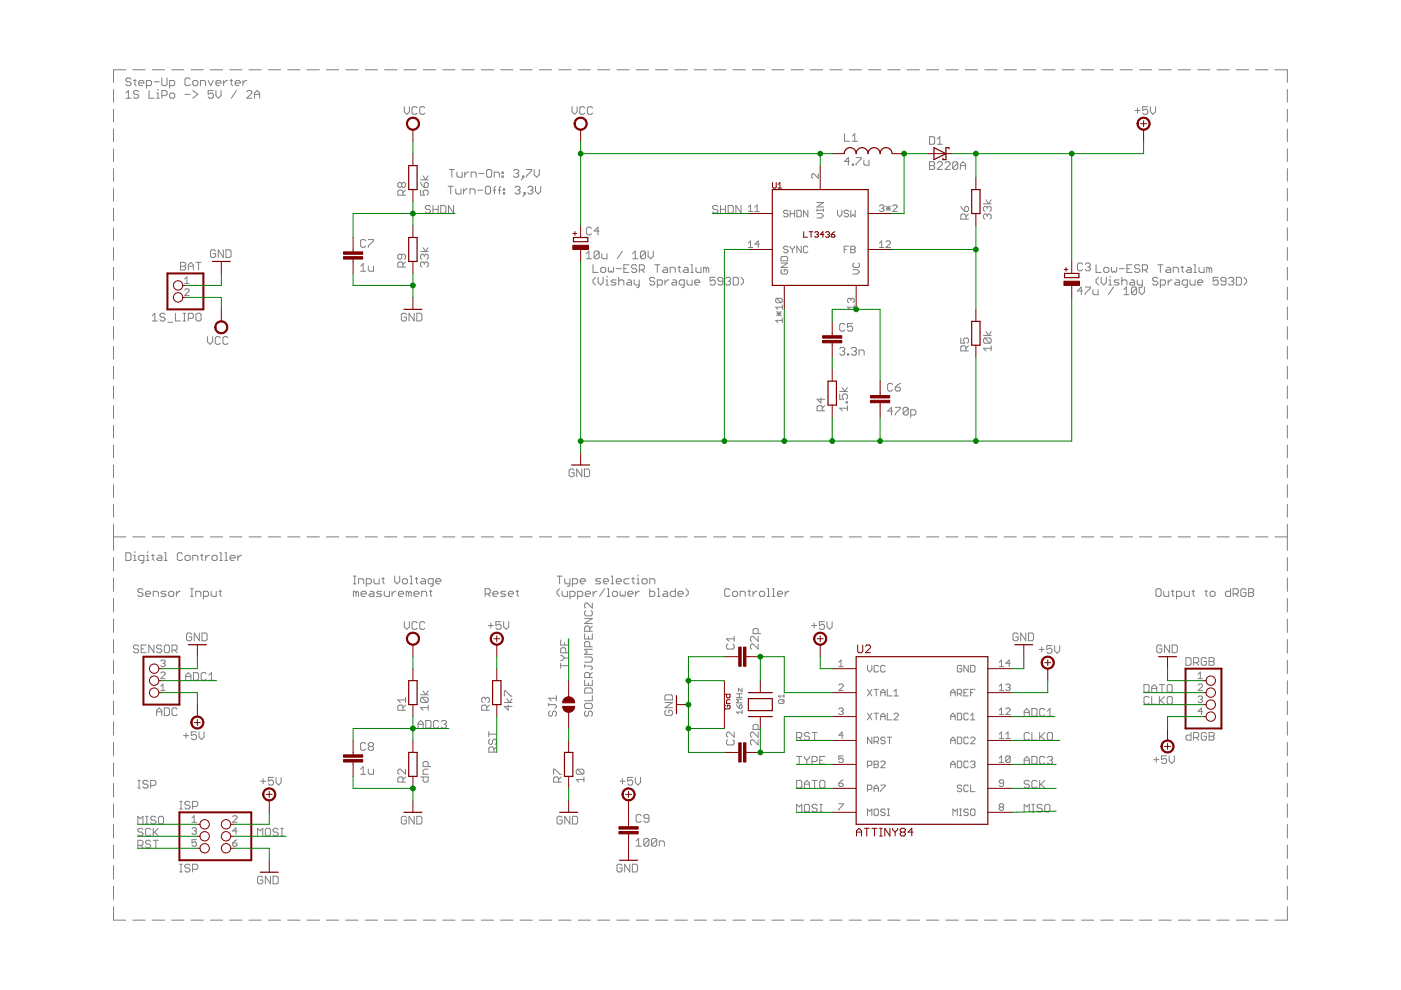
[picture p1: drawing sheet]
<svg xmlns="http://www.w3.org/2000/svg" width="297mm" height="210mm" viewBox="0 0 297 210" stroke-linecap="round" stroke-linejoin="round" font-family="sans-serif">
<g fill="none" stroke="#808080" stroke-width=".21">
<path d="M24.1 19v2.7M26.7 14.8h-2.6v2.7M26.7 19.7l.5-.5v1.6M27.8 16.8l-.3-.3h-.6l-.2 .3v.3l.2 .2h.6l.3 .3v.3l-.3 .3h-.6l-.2-.3M28.2 14.8h2.6M28.3 17.1h.6M28.6 16.8v1.1l.3 .3M29.4 17.6h1.1v-.3l-.3-.2h-.5l-.3 .2v.6l.3 .3h.5M29.4 19.5l-.3-.3h-.5l-.3 .3v.2l.3 .3h.5l.3 .3v.3l-.3 .2h-.5l-.3-.2M31.1 18.2h.8l.2-.3v-.6l-.2-.2h-.8v1.6M31.6 19.2v1.6h1.1M32.3 14.8h2.6"/>
<path d="M32.7 17.3h1.1M33.2 19.7h.3v1.1M33.5 18.9v.3M34.3 16.5v1.4l.3 .3h.5l.3-.3v-1.4M36 18.2h.8l.2-.3v-.6l-.2-.2h-.8v1.6M36.2 19.7h.6l.2 .3v.6l-.2 .2h-.6l-.2-.2v-.6zM36.4 14.8h2.6M40.3 16.8l-.3-.3h-.5l-.3 .3v1.1l.3 .3h.5l.3-.3M40.5 14.8h2.6M40.9 17.3l.2-.2h.6l.3 .2v.6l-.3 .3h-.6l-.2-.3zM40.9 19.2l1.1 .8-1.1 .8M42.5 18.2v-1.1h.8l.3 .2v.9"/>
<path d="M44.1 17.1l.6 1.1 .5-1.1M44.6 14.8h2.6M45.2 19.2h-1.1v.8l.6-.3h.3l.2 .3v.6l-.2 .2h-.6l-.3-.2M45.8 17.6h1.1v-.3l-.3-.2h-.5l-.3 .2v.6l.3 .3h.5M45.8 19.2v1.1l.5 .5 .6-.5v-1.1M47.4 17.1v1.1M48.2 17.1h-.2l-.6 .5M48.7 14.8h2.6M48.8 17.1h.5M49 16.8v1.1l.3 .3M49.9 17.6h1v-.3l-.2-.2h-.6l-.2 .2v.6l.2 .3h.6M50.1 19.2l-1.1 1.6"/>
<path d="M51.5 17.1v1.1M52.3 17.1h-.3l-.5 .5M52.3 19.5l.3-.3h.5l.3 .3v.2l-1.1 1.1h1.1M52.8 14.8h2.6M56.9 14.8h2.6M61 14.8h2.6M65.1 14.8h2.6M69.2 14.8h2.6M73.3 14.8h2.6M77.4 14.8h2.6M81.5 14.8h2.6M85.6 14.8h2.6"/>
<path d="M89.7 14.8h2.7M93.9 14.8h2.6M97.9 14.8h2.6M102 14.8h2.6M106.2 14.8h2.6M110.3 14.8h2.6M114.4 14.8h2.6M118.5 14.8h2.6M122.6 14.8h2.6M126.7 14.8h2.6M130.8 14.8h2.6M134.9 14.8h2.6"/>
<path d="M139 14.8h2.6M143.1 14.8h2.6M147.2 14.8h2.6M151.3 14.8h2.6M155.4 14.8h2.6M159.5 14.8h2.6M163.6 14.8h2.6M167.7 14.8h2.6M171.8 14.8h2.6M175.9 14.8h2.6M180 14.8h2.6M184.1 14.8h2.7"/>
<path d="M188.2 14.8h2.7M192.3 14.8h2.6M196.4 14.8h2.7M200.6 14.8h2.6M204.7 14.8h2.6M208.8 14.8h2.6M212.9 14.8h2.6M217 14.8h2.6M221.1 14.8h2.6M225.2 14.8h2.6M229.3 14.8h2.6M233.4 14.8h2.6"/>
<path d="M237.5 14.8h2.6M241.6 14.8h2.6M245.7 14.8h2.6M249.8 14.8h2.6M253.9 14.8h2.6M258 14.8h2.6M262.1 14.8h2.6M266.2 14.8h2.6M270.3 14.8h2.6v2.7M272.9 19v2.7M24.1 23.2v2.7M24.1 27.4v2.7"/>
<path d="M24.1 31.6v2.6M24.1 35.8v2.6M24.1 39.9v2.7M26.7 20.8h1.1M33.2 20.8h.6M34.3 20.3h.8l.3-.3v-.5l-.3-.3h-.8v1.6M39.2 20h1.1M54 20h1.1M54 20.8v-1.1l.5-.5 .6 .5v1.1M85.2 38.9l-.3-.2h-.3l-.3 .2v.6l.3 .3h.3l.3-.3M85.2 38.9l.2-.2h.3l.3 .2v.6l-.3 .3h-.3l-.2-.3M85.2 38.9v.6"/>
<path d="M85.7 22.6v1.1l.6 .5 .5-.5v-1.1M88.5 22.9l-.3-.3h-.6l-.2 .3v1.1l.2 .2h.6l.3-.2M89.2 38.7l.8 1.1M89.2 38.1h1.6M89.7 37.3l.5 .8 .6-.8M90 38.9l.2-.2h.3l.3 .2v.6l-.3 .3h-.5zM90.1 22.9l-.3-.3h-.5l-.3 .3v1.1l.3 .2h.5l.3-.2M95 39.5h1.1M95.2 35.9h1.1M95.5 39.5v1.6M95.8 35.9v1.7M96.9 36.5v.8l.3 .3h.8v-1.1"/>
<path d="M98.5 36.5v1.1M99.3 36.5h-.2l-.6 .5M99.9 37.6v-1.1h.8l.3 .3v.8M101.5 36.8h1.1M102.9 39.8l.3-.3h.5l.3 .3v1.1l-.3 .2h-.5l-.3-.2zM103.4 35.9h.6l.2 .3v1.1l-.2 .3h-.6l-.2-.3v-1.1zM104.8 37.6v-1.1h.8l.3 .3v.8M105.1 39.5l-.3 .3v1.3M106.2 39.5l-.3 .3v1.3M106.4 37.3h.3v.3h-.3zM106.4 36.5h.3v.3h-.3zM108.9 36.2l.3-.3h.5l.3 .3v.3l-.3 .3"/>
<path d="M109.2 39.8l.3-.3h.5l.3 .3v.2l-.3 .3M109.4 36.8h.3M109.7 36.8l.3 .2v.3l-.3 .3h-.5l-.3-.3M110.8 37.3h.3v.3h-.3zM111.1 37.6l-.6 .5M111.6 35.9h1.1v.3l-1.1 1.1v.3M111.9 39.8l.3-.3h.5l.3 .3v.2l-.3 .3M113.3 35.9v1.1l.5 .6 .5-.6v-1.1M113.5 39.5v1.1l.6 .5 .5-.5v-1.1M121.3 22.6v1.1l.5 .5 .6-.5v-1.1M124 22.9l-.3-.3h-.5l-.3 .3v1.1l.3 .2h.5l.3-.2M125.6 22.9l-.2-.3h-.6l-.3 .3v1.1l.3 .2h.6l.2-.2"/>
<path d="M173.5 36.9v.9l-.9-.9h-.3l-.2 .2v.5l.2 .2M179 28.3v1.7h1.1M180.1 34.2h-1.1l.9-.8v1.6M180.7 34.8h.3v.2h-.3zM180.7 30h1.1M180.7 28.9l.5-.6v1.7M181.5 33.4h1.1v.3l-1.1 1.1v.2M183.2 34v.8l.2 .2h.8v-1M197.1 34.3h.8l.3 .3v.2l-.3 .3 .3 .3v.3l-.3 .2h-.8zM197.1 29h.8l.3 .2v1.1l-.3 .3h-.8zM197.1 35.1h.8M198.7 34.6l.3-.3h.5l.3 .3v.2l-1.1 1.1h1.1"/>
<path d="M198.7 30.6h1.1M198.7 29.5l.6-.5v1.6M200.4 34.6l.2-.3h.6l.2 .3v.2l-1 1.1h1M203.1 34.6v1.1l-.3 .2h-.5l-.3-.2M203.1 34.6l-.3-.3h-.5l-.3 .3v1.1M203.1 34.6l-1.1 1.1M203.6 35.1h1.1M203.6 35.9v-1.1l.6-.5 .5 .5v1.1M240.6 23.4h1.1M241.2 22.9v1.1M243.4 22.6h-1.1v.8l.5-.2h.3l.3 .2v.6l-.3 .2h-.6l-.2-.2M243.9 22.6v1.1l.6 .5 .5-.5v-1.1"/>
<path d="M272.9 23.2v2.7M272.9 27.4v2.7M272.9 31.6v2.6M272.9 35.8v2.6M272.9 39.9v2.7M24.1 44.1v2.7M24.1 48.3v2.7M24.1 52.5v2.7M24.1 56.7v2.7M38.3 55.6h.8l.3 .3v.3l-.3 .3 .3 .2v.3l-.3 .3h-.8zM38.3 56.5h.8M39.2 59.2l.4-.5v1.4"/>
<path d="M39.9 57.3v-1.1l.5-.6 .6 .6v1.1M39.9 56.5h1.1M41.6 55.6h1M42.1 55.6v1.7M45.7 53.2l-.3-.2h-.5l-.3 .2v1.1l.3 .3h.5l.3-.3v-.5h-.5M47.3 53v1.6l-1-1.6v1.6M47.9 53h.8l.3 .2v1.1l-.3 .3h-.8zM76.5 56.4l.5-.5v1.6M76.5 57.5h1M77.5 51.1l-.2-.3h-.6l-.2 .3v1.1l.2 .2h.6l.2-.2M78.1 56.4v.8l.3 .3h.8v-1.1M78.1 50.8h1.1v.3l-1.1 1.1v.2"/>
<path d="M85.2 53.9v.8l-.3 .3h-.3l-.3-.3v-.5l.3-.3h1.1l.3 .3v.5l-.3 .3M85.4 41.4v-.8l-.2-.3h-.6l-.3 .3v.8h1.7M85.4 56.6v-.8l-.2-.3h-.6l-.3 .3v.8h1.7M86 40.3l-.6 .6M86 55.5l-.6 .6M89.2 40.3v1.1h.8l-.3-.8 .3-.3h.5l.3 .3v.5l-.3 .3M89.2 53.3h1.6M89.7 52.5l.5 .8 .6-.8M90 54.2l.2-.3h.3l.3 .3v.5l-.3 .3M90 55.8l.2-.3h.3l.3 .3v.5l-.3 .3M90 54.2l-.3-.3h-.3l-.2 .3v.5l.2 .3M90 55.8l-.3-.3h-.3l-.2 .3v.5l.2 .3"/>
<path d="M90 54.2v.2M90 55.8v.3M91.2 43.8l-.2-.2h-.6l-.2 .2v.3l.2 .3h.6l.2 .3v.2l-.2 .3h-.6l-.2-.3M91.8 44.4h1.1M91.8 43.6v1.6M92.9 43.6v1.6M93.5 43.6h.8l.2 .2v1.1l-.2 .3h-.8zM96.2 43.6v1.6l-1.1-1.6v1.6M96.6 40v.9l.3 .2h.8v-1.1M98.3 40v1.1M99.1 40h-.3l-.5 .6M99.6 41.1v-1.1h.9l.2 .3v.8"/>
<path d="M101.3 40.3h1.1M104.5 40.3h.6M105.6 40.3h.6M106.7 40h.3v.3h-.3zM106.7 40.9h.3v.2h-.3zM109.7 40.3h.3M110 40.3l.3 .3v.3l-.3 .2h-.5l-.3-.2M111.1 40.9h.3v.2h-.3zM111.4 41.1l-.6 .6M112.5 40.3h.2M112.7 40.3l.3 .3v.3l-.3 .2h-.5l-.3-.2M124.3 53.8l.6-.6v1.7"/>
<path d="M124.3 54.9h1.1M125.4 48.4l-.3-.2h-.5l-.3 .2v1.1l.3 .3h.5l.3-.3M125.7 56.1v1.7h1.1M126.3 58.8l-.6 .6v.5l.6 .5M126.8 58.8v1.1l.6 .5 .5-.5v-1.1M127 49h-1l.8-.8v1.6M127 53.5v1.1l-.2 .3h-.6l-.2-.3M127 53.5l-.2-.3h-.6l-.2 .3v1.1M127 53.5l-1 1.1M127.4 57l.2-.3h.6l.2 .3v.5l-.2 .3h-.6l-.2-.3zM127.6 53.8v.8l.3 .3h.8v-1.1M128.5 59.4h.2v1"/>
<path d="M128.7 58.5v.3M129 56.7v.8l.3 .3 .2-.3 .3 .3 .3-.3v-.8M130.6 59.4h-.8l-.3 .2 .3 .3h.6l.2 .3-.2 .2h-.9M130.6 57h1.1M131.2 59.6l.2-.2h.6l.3 .2v.8M131.2 58.8v1.6M132 53.2l-1.1 1.7M132.3 57h.5M133.1 59.4h.5l.3 .2v.8h-.8l-.3-.2 .3-.3h.8M133.3 56.1h-1v1.7h1M134.2 54.9h1M134.2 53.8l.5-.6v1.7"/>
<path d="M134.5 59.4v.8l.2 .2h.8M135 56.4l-.3-.3h-.5l-.3 .3v.3l.3 .3h.5l.3 .2v.3l-.3 .3h-.5l-.3-.3M135.5 59.4v1.3l-.2 .3h-.3M135.6 57.2h.8l.2-.2v-.6l-.2-.3h-.8v1.7M136.1 57.2l.5 .6M136.9 53.5v1.1l-.3 .3h-.5l-.3-.3M136.9 53.5l-.3-.3h-.5l-.3 .3v1.1M136.9 53.5l-1.1 1.1M137.4 53.2v1.1l.6 .6 .5-.6v-1.1M138.8 56.1h1.1M138.8 59.1l-.3-.3h-.5l-.3 .3v.3l.3 .2h.5l.3 .3v.3l-.3 .2h-.5l-.3-.2M139.4 56.1v1.7"/>
<path d="M140.7 56.7h.6l.2 .3v.8h-.8l-.2-.3 .2-.3h.8M141 59.4v1M141.8 59.4h-.3l-.5 .5M142.1 57.8v-1.1h.8l.3 .3v.8M142.6 59.4h.6l.2 .2v.8h-.8l-.2-.2 .2-.3h.8M143.7 56.7h.6M144 56.4v1.1l.3 .3M145.1 56.7h.5l.3 .3v.8h-.8l-.3-.3 .3-.3h.8M145.6 59.4v.8l.3 .2h.8v-1M146.5 57.8h.5M146.5 56.1h.2v1.7M147.3 59.9h1.1v-.3l-.3-.2h-.5l-.3 .2v.6l.3 .2h.5"/>
<path d="M147.6 56.7v.8l.2 .3h.8v-1.1M149.7 57l-.2-.3h-.3v1.1M149.7 57v.8M149.7 57l.3-.3 .3 .3v.8M151.6 58.8h-1v.8l.5-.2h.3l.2 .2v.6l-.2 .2h-.6l-.2-.2M152.2 43.8l-.3-.2h-.5l-.3 .2v.3l.3 .3h.5l.3 .3v.2l-.3 .3h-.5l-.3-.3M152.8 44.4h1M152.8 43.6v1.6M153.3 59.6h-.8l-.3-.2v-.3l.3-.3h.5l.3 .3v1.1l-.3 .2h-.5l-.3-.2M153.8 59.1l.3-.3h.5l.3 .3v.3l-.3 .2M153.8 43.6v1.6M154.4 59.6h.2"/>
<path d="M154.4 43.6h.8l.3 .2v1.1l-.3 .3h-.8zM154.6 59.6l.3 .3v.3l-.3 .2h-.5l-.3-.2M155.5 58.8h.8l.2 .3v1.1l-.2 .2h-.8zM157.1 58.8l.5 .6v.5l-.5 .5M157.1 43.6v1.6l-1.1-1.6v1.6M158.7 43.9l.4-.4v1.4M158.7 51.5l.4-.4v1.4M158.7 52.5h.9M158.7 44.9h.9M160.1 44.9h.9M160.1 43.9l.4-.4v1.4M161 51.8h-.9l.7-.7v1.4"/>
<path d="M165.6 55.8h1.4l-1.4 .9h1.4M165.8 57.2l-.2 .2v.5l.2 .2h1l.2-.2v-.5l-.2-.2h-.5v.4M165.8 54.4h1l.2 .2v.7h-1.4v-.7zM167.1 44.8l-.3-.2h-.4l-.3 .2 .3 .5h.4l.3 .2-.3 .5h-.4l-.3-.3M167.1 52.4l-.3-.2h-.4l-.3 .2 .3 .5h.4l.3 .2-.3 .5h-.4l-.3-.2M167.5 45.3h1M167.5 44.6v1.4M167.5 52.2v.2l.5 .5M168 52.9v.7M168.5 44.6v1.4M168.5 52.2v.2l-.5 .5M169 44.6h.7l.2 .2v.9l-.2 .3h-.7z"/>
<path d="M169.9 52.2v1.4l-.9-1.4v1.4M171.3 52.4l-.3-.2h-.4l-.3 .2v1l.3 .2h.4l.3-.2M171.3 44.6v1.4l-1-1.4v1.4M173.2 45.3h.9l.5 .4-.5 .5h-.9M173.2 44.6h1.4M173.2 44.3v.5M173.2 42.9h1.4l-1.4 1h1.4M174.6 44.3v.5M177.6 44.6v.9l.4 .5 .5-.5v-.9M179 52.9h.5M179.9 44.8l-.2-.2h-.5l-.2 .2 .2 .5h.5l.2 .2-.2 .5h-.5l-.2-.3M179.9 52.2h-.9v1.4"/>
<path d="M180.4 52.2h.7l.2 .2-.2 .5 .2 .5-.2 .2h-.7zM180.4 52.9h.7M180.4 44.6v1.4l.4-.5 .5 .5v-1.4M180.8 57.2h1l.4 .4-.4 .5h-1M181.1 55.8l-.3 .2v.5l.3 .2h.9l.2-.2v-.5l-.2-.2M186.5 51.5l.4-.4v1.4M186.5 52.5h.9M186.5 43.7l.2-.2h.5l.2 .2-.2 .5M186.9 44.2h.3M187.2 44.2l.2 .2-.2 .5h-.5l-.2-.3M187.9 51.3l.2-.2h.5l.2 .2v.2l-.9 1h.9M187.9 44.2h.9"/>
<path d="M187.9 43.7l.9 .9M188.3 43.7v.9M188.8 43.7l-.9 .9M189.3 43.7l.2-.2h.5l.2 .2v.2l-.9 1h.9M203.7 43.8l.8 1M204.5 44l.3-.2h.3l.2 .2v.6l-.2 .2h-.6zM204.8 46.5v-.8l-.3-.3h-.5l-.3 .3v.8h1.6M205.3 45.4l-.5 .5M208.5 43.2h1.6M209.1 42.4l.5 .8 .5-.8M209.3 44l.3-.2h.3l.2 .2v.6l-.2 .2M209.3 45.7l.3-.3h.3l.2 .3v.5l-.2 .3"/>
<path d="M209.3 44l-.2-.2h-.3l-.3 .2v.6l.3 .2M209.3 45.7l-.2-.3h-.3l-.3 .3v.5l.3 .3M209.3 44v.3M209.3 45.7v.2M229.5 56l-.2-.2h-.6l-.2 .2v1.1l.2 .3h.6l.2-.3M230.1 56l.3-.2h.5l.3 .2v.3l-.3 .3M230.6 56.6h.3M230.9 56.6l.3 .3v.2l-.3 .3h-.5l-.3-.3M232.4 56.1v1.7h1.1M232.9 58.8l-.5 .6v.5l.5 .5M233.5 58.8v1.1l.5 .5 .6-.5v-1.1M234 57l.3-.3h.5l.3 .3v.5l-.3 .3h-.5l-.3-.3z"/>
<path d="M235.1 59.4h.3v1M235.4 58.5v.3M235.6 56.7v.8l.3 .3 .3-.3 .3 .3 .2-.3v-.8M237.3 59.4h-.8l-.3 .2 .3 .3h.5l.3 .3-.3 .2h-.8M237.3 57h1.1M237.8 59.6l.3-.2h.6l.2 .2v.8M237.8 58.8v1.6M238.9 57h.6M239.8 59.4h.5l.3 .2v.8h-.8l-.3-.2 .3-.3h.8M240 56.1h-1.1v1.7h1.1M241.1 59.4v.8l.3 .2h.8M241.7 56.4l-.3-.3h-.6l-.2 .3v.3l.2 .3h.6l.3 .2v.3l-.3 .3h-.6l-.2-.3"/>
<path d="M242.2 59.4v1.3l-.3 .3h-.2M242.2 57.2h.8l.3-.2v-.6l-.3-.3h-.8v1.7M242.7 57.2l.6 .6M245.5 56.1h1.1M245.5 59.1l-.3-.3h-.5l-.3 .3v.3l.3 .2h.5l.3 .3v.3l-.3 .2h-.5l-.3-.2M246 56.1v1.7M247.4 56.7h.5l.3 .3v.8h-.8l-.3-.3 .3-.3h.8M247.7 59.4v1M248.5 59.4h-.3l-.5 .5M248.8 57.8v-1.1h.8l.2 .3v.8M249.3 59.4h.5l.3 .2v.8h-.8l-.3-.2 .3-.3h.8M250.4 56.7h.5"/>
<path d="M250.7 56.4v1.1l.2 .3M251.8 56.7h.5l.3 .3v.8h-.8l-.3-.3 .3-.3h.8M252.3 59.4v.8l.3 .2h.8v-1M253.1 57.8h.6M253.1 56.1h.3v1.7M253.9 59.9h1.1v-.3l-.3-.2h-.5l-.3 .2v.6l.3 .2h.5M254.2 56.7v.8l.3 .3h.8v-1.1M256.4 57l-.3-.3h-.3v1.1M256.4 57v.8M256.4 57l.3-.3 .2 .3v.8M258.3 58.8h-1.1v.8l.5-.2h.3l.3 .2v.6l-.3 .2h-.5l-.3-.2M259.9 59.6h-.8l-.3-.2v-.3l.3-.3h.6l.2 .3v1.1l-.2 .2h-.6l-.3-.2"/>
<path d="M260.5 59.1l.3-.3h.5l.3 .3v.3l-.3 .2M261 59.6h.3M261.3 59.6l.3 .3v.3l-.3 .2h-.5l-.3-.2M262.1 58.8h.8l.3 .3v1.1l-.3 .2h-.8zM263.8 58.8l.5 .6v.5l-.5 .5M272.9 44.1v2.7M272.9 48.3v2.7M272.9 52.5v2.7M272.9 56.7v2.7M24.1 60.9v2.7M24.1 65.1v2.7M24.1 69.3v2.6"/>
<path d="M24.1 73.4v2.7M24.1 77.6v2.7M32.3 67l.5-.6v1.7M32.3 68.1h1.1M35 66.7l-.3-.3h-.5l-.3 .3v.3l.3 .2h.5l.3 .3v.3l-.3 .3h-.5l-.3-.3M35.6 68.3h1M37.2 66.4v1.7h1.1M38.8 68.1h.6M38.8 66.4h.6M39.1 66.4v1.7M39.2 61.5l.2-.3h.5l.2 .3v.2l-.9 .9h.9M39.2 60.1h.9"/>
<path d="M39.9 67.5h.8l.3-.3v-.5l-.3-.3h-.8v1.7M41.6 66.7l.2-.3h.6l.2 .3v1.1l-.2 .3h-.6l-.2-.3zM44 71.4v1.1l.5 .5 .6-.5v-1.1M46.7 71.6l-.3-.2h-.5l-.3 .2v1.1l.3 .3h.5l.3-.3M48.3 71.6l-.2-.2h-.6l-.2 .2v1.1l.2 .3h.6l.2-.3M86.2 66.7l-.3-.3h-.5l-.3 .3v1.1l.3 .3h.5l.3-.3v-.6h-.6M87.8 66.4v1.7l-1.1-1.7v1.7M88.4 66.4h.8l.3 .3v1.1l-.3 .3h-.8zM128.5 60.4h.5M139.4 60.4h.8l.2-.2v-.6l-.2-.2h-.8v1.6M145.1 60.4h-.8l-.3-.2v-.6l.3-.2h.8v1.3l-.3 .3h-.3M164.7 63.2h.9l.3 .3v.4l-.3 .3"/>
<path d="M164.7 66.1l.9 .9M164.7 66.5h.9M164.7 63.2l-.2 .3v.4l.2 .3h.9M164.7 63.2l.9 1M165.2 66.1v.9M165.6 66.1l-.9 .9M165.9 67.9h-1.4l.4 .5M165.9 64.7v.9M165.9 67.5v.9M165.9 65.1h-1.4l.4 .5M178 73.9l.3-.2h.6l.2 .2v.3l-.2 .3M178.6 74.5h.3"/>
<path d="M178.9 74.5l.2 .2v.3l-.2 .3h-.6l-.3-.3M179.1 68.9l-.2-.3h-.6l-.3 .3v1l.3 .3h.6l.2-.3M179.7 75h.2v.3h-.2zM180.4 63.5l-.2-.3-.5 .3v.4l.2 .3M180.4 63.5l.2-.3 .5 .3v.4l-.2 .3M180.4 63.5v.2M180.5 73.9l.3-.2h.5l.3 .2v.3l-.3 .3M180.8 68.6h-1.1v.8l.5-.3h.3l.3 .3v.5l-.3 .3h-.6l-.2-.3M181 74.5h.3M181.1 65.1h-1.4l.5 .5M181.1 64.7v.9M181.3 74.5l.3 .2v.3l-.3 .3h-.5l-.3-.3"/>
<path d="M182.1 75.3v-1.1h.8l.3 .3v.8M203.7 71.7v1.1h.8l-.2-.6v-.3l.2-.2h.6l.2 .2v.6l-.2 .3M204.8 74.4v-.8l-.3-.3h-.5l-.3 .3v.8h1.6M205.3 73.3l-.5 .6M208.5 71.1h1.6M208.8 71.7h1.1l.2 .2v.6l-.2 .3M208.8 71.7l-.3 .2v.6l.3 .3h1.1M208.8 71.7l1.1 1.1M209.1 70.3l.5 .8 .5-.8M210.1 73.9h-1.6l.6 .5M210.1 73.3v1.1M229.5 61.7h-1l.8-.8v1.6"/>
<path d="M230.1 60.9h1.1v.2l-1.1 1.1v.3M231.7 61.4v.8l.3 .3h.8v-1.1M235.1 60.4h.5M236.1 60.9l-1.1 1.6M238.3 62.5h1.1M238.3 61.4l.5-.5v1.6M241 61.1l-.3-.2h-.5l-.3 .2v1.1M241 61.1v1.1l-.3 .3h-.5l-.3-.3M241 61.1l-1.1 1.1M241.5 60.9v1.1l.6 .5 .5-.5v-1.1M246 60.4h.8l.3-.2v-.6l-.3-.2h-.8v1.6M251.8 60.4h-.9l-.2-.2v-.6l.2-.2h.9v1.3l-.3 .3h-.3"/>
<path d="M272.9 60.9v2.7M272.9 65.1v2.7M272.9 69.3v2.6M272.9 73.4v2.7M272.9 77.6v2.7M24.1 81.8v2.7M24.1 86v2.7M24.1 90.2v2.7M24.1 94.4v2.7M24.1 98.6v2.7M121.7 99.7l-.2-.3h-.6l-.3 .3v1.1l.3 .3h.6l.2-.3v-.6h-.5M123.4 99.4v1.7l-1.1-1.7v1.7"/>
<path d="M123.9 99.4h.8l.3 .3v1.1l-.3 .3h-.8zM174.1 84.4v1l-.9-.8h1.7M174.3 87.1v-.8l-.2-.3h-.6l-.3 .3v.8h1.7M174.9 86l-.6 .6M178 83.5v1.1h.9l-.3-.5v-.3l.3-.3h.5l.3 .3v.6l-.3 .2M178 83h1.7M178.6 82.2l.5 .8 .6-.8M179.4 85.2h.3v.2h-.3zM179.7 86v1.1M179.7 86.6h-1.7l.6 .5M189.3 87.2h-1.1l.8-.8v1.6M189.3 81.6l-.3-.3h-.5l-.3 .3v1l.3 .3h.5l.3-.3"/>
<path d="M189.8 86.4h1.1v.2l-1.1 1.1v.3M189.8 82.1h.8l.3 .3v.2l-.3 .3h-.5l-.3-.3zM190.9 81.3l-1.1 .8M192.6 86.6l-.3-.2h-.6l-.2 .2v1.1M192.6 86.6v1.1l-.3 .3h-.6l-.2-.3M192.6 86.6l-1.1 1.1M193.1 88h.8l.3-.3v-.5l-.3-.3h-.8v1.6M272.9 81.8v2.7M272.9 86v2.7M272.9 90.2v2.7M272.9 94.4v2.7M272.9 98.6v2.7"/>
<path d="M24.1 113.8h2.6M24.1 102.8v2.7M24.1 107v2.6M24.1 111.1v5.6M24.1 118.2v2.9M26.7 117.2h.8l.3 .3v1.1l-.3 .2h-.8zM28.2 113.8h2.6M28.3 118.8h.6M28.3 117.8h.3v1M28.6 116.9v.3M30.5 118.8h-.8l-.3-.2v-.6l.3-.2h.8v1.3l-.3 .3h-.2M31.1 118.8h.5"/>
<path d="M31.1 117.8h.2v1M31.3 116.9v.3M32.1 117.8h.6M32.3 113.8h2.6M32.4 117.5v1.1l.3 .2M33.5 117.8h.5l.3 .2v.8h-.8l-.3-.2 .3-.3h.8M34.9 118.8h.5M34.9 117.2h.2v1.6M36.4 113.8h2.6M38.7 117.5l-.3-.3h-.5l-.3 .3v1.1l.3 .2h.5l.3-.2M39.2 118l.3-.2h.5l.3 .2v.6l-.3 .2h-.5l-.3-.2zM40.5 113.8h2.6"/>
<path d="M40.9 118.8v-1h.8l.3 .2v.8M42.5 117.8h.6M42.8 117.5v1.1l.3 .2M43.6 117.8v1M44.4 117.8h-.3l-.5 .5M44.6 113.8h2.6M45.2 117.8h.6l.2 .2v.6l-.2 .2h-.6l-.2-.2v-.6zM46.6 118.8h.5M46.6 117.2h.3v1.6M47.7 118.8h.5M47.7 117.2h.3v1.6M48.7 113.8h2.6"/>
<path d="M48.8 118.3h1.1v-.3l-.3-.2h-.6l-.2 .2v.6l.2 .2h.6M50.4 117.8v1M51.2 117.8h-.2l-.6 .5M52.8 113.8h2.6M56.9 113.8h2.6M61 113.8h2.6M65.1 113.8h2.6M69.2 113.8h2.6M73.3 113.8h2.6M77.4 113.8h2.6M81.5 113.8h2.6M85.6 113.8h2.6"/>
<path d="M89.7 113.8h2.7M93.9 113.8h2.6M97.9 113.8h2.6M102 113.8h2.6M106.2 113.8h2.6M110.3 113.8h2.6M114.4 113.8h2.6M118.5 113.8h2.6M122.6 113.8h2.6M126.7 113.8h2.6M130.8 113.8h2.6M134.9 113.8h2.6"/>
<path d="M139 113.8h2.6M143.1 113.8h2.6M147.2 113.8h2.6M151.3 113.8h2.6M155.4 113.8h2.6M159.5 113.8h2.6M163.6 113.8h2.6M167.7 113.8h2.6M171.8 113.8h2.6M175.9 113.8h2.6M180 113.8h2.6M184.1 113.8h2.7"/>
<path d="M188.2 113.8h2.7M192.3 113.8h2.6M196.4 113.8h2.7M200.6 113.8h2.6M204.7 113.8h2.6M208.8 113.8h2.6M212.9 113.8h2.6M217 113.8h2.6M221.1 113.8h2.6M225.2 113.8h2.6M229.3 113.8h2.6M233.4 113.8h2.6"/>
<path d="M237.5 113.8h2.6M241.6 113.8h2.6M245.7 113.8h2.6M249.8 113.8h2.6M253.9 113.8h2.6M258 113.8h2.6M262.1 113.8h2.6M266.2 113.8h2.6M270.3 113.8h2.6M272.9 102.8v2.7M272.9 107v2.6M272.9 111.1v5.6"/>
<path d="M272.9 118.2v2.9M24.1 122.6v2.8M24.1 126.9v2.9M24.1 131.3v2.8M24.1 135.6v2.9M24.1 140v2.8M29.4 137l-.3-.2h-.5l-.3 .2v.3l.3 .3h.5l.3 .2v.3l-.3 .3h-.5l-.3-.3M29.9 137.6h.6M30.3 125.1l-.3-.3h-.5l-.3 .3v.3l.3 .2h.5l.3 .3v.3l-.3 .2h-.5l-.3-.2M30.9 125.9h1v-.3l-.2-.2h-.6l-.2 .2v.6l.2 .2h.6M31 136.8h-1.1v1.6h1.1M32.5 126.4v-1h.8l.3 .2v.8"/>
<path d="M32.6 136.8v1.6l-1-1.6v1.6M34.3 137l-.3-.2h-.5l-.3 .2v.3l.3 .3h.5l.3 .2v.3l-.3 .3h-.5l-.3-.3M34.8 137l.3-.2h.5l.3 .2v1.1l-.3 .3h-.5l-.3-.3zM35.2 125.4h-.8l-.3 .2 .3 .3h.5l.3 .3-.3 .2h-.8M36 125.4h.6l.3 .2v.6l-.3 .2h-.6l-.2-.2v-.6zM36.5 137.8h.8l.2-.2v-.6l-.2-.2h-.8v1.6M37 137.8l.5 .6M37.4 125.4v1M38.2 125.4h-.2l-.6 .5M40.4 124.8h.6M40.4 126.4h.6M40.6 134.5l-.2-.3h-.6l-.3 .3v1.1l.3 .2h.6l.2-.2v-.6h-.5"/>
<path d="M40.7 124.8v1.6M41.5 126.4v-1h.8l.3 .2v.8M42.3 134.2v1.6l-1.1-1.6v1.6M42.8 134.2h.8l.3 .3v1.1l-.3 .2h-.8zM43.1 126.4h.8l.3-.2v-.6l-.3-.2h-.8v1.6M44.8 125.4v.8l.2 .2h.8v-1M46.4 125.4h.5M46.7 125.1v1.1l.2 .2M74.9 123.8h.6M74.9 122.2h.6M75.2 122.2v1.6M75.5 125.6l-.3-.2h-.3v1"/>
<path d="M75.5 125.6l.3-.2 .2 .2v.8M75.5 125.6v.8M76 123.8v-1.1h.8l.3 .3v.8M76.6 125.9h1.1v-.3l-.3-.2h-.6l-.2 .2v.6l.2 .2h.6M77.7 123.8h.8l.2-.3v-.5l-.2-.3h-.8v1.6M78.5 125.4h.5l.3 .2v.8h-.8l-.3-.2 .3-.3h.8M79.3 122.7v.8l.3 .3h.8v-1.1M80.9 125.4h-.8l-.3 .2 .3 .3h.6l.2 .3-.2 .2h-.9M80.9 122.7h.6M81.2 122.4v1.1l.3 .3M81.5 125.4v.8l.2 .2h.9v-1M83.1 125.4v1"/>
<path d="M83.7 122.2v1.1l.5 .5 .6-.5v-1.1M83.9 125.4h-.2l-.6 .5M84.5 125.9h1.1v-.3l-.3-.2h-.5l-.3 .2v.6l.3 .2h.5M85.3 123l.3-.3h.5l.3 .3v.5l-.3 .3h-.5l-.3-.3zM85.7 131.8v1.1l.6 .5 .5-.5v-1.1M86.7 125.6l-.3-.2h-.3v1M86.7 125.6l.2-.2 .3 .2v.8M86.7 125.6v.8M86.9 123.8h.6M86.9 122.2h.3v1.6M87.8 125.9h1v-.3l-.2-.2h-.6l-.2 .2v.6l.2 .2h.6M88 122.7h.6"/>
<path d="M88.3 122.4v1.1l.3 .3M88.5 132.1l-.3-.3h-.6l-.2 .3v1.1l.2 .2h.6l.3-.2M89.4 126.4v-1h.8l.3 .2v.8M89.4 122.7h.5l.3 .3v.8h-.8l-.3-.3 .3-.2h.8M90.1 132.1l-.3-.3h-.5l-.3 .3v1.1l.3 .2h.5l.3-.2M91 125.4h.6M91.3 125.1v1.1l.3 .2M91.8 123.8h-.8l-.2-.3v-.5l.2-.3h.8v1.4l-.2 .2h-.3M92.4 123.3h1.1v-.3l-.3-.3h-.5l-.3 .3v.5l.3 .3h.5M102.9 125.9h.8l.2-.3v-.5l-.2-.3h-.8v1.6M103.4 125.9l.5 .5M103.5 132.6h1.1"/>
<path d="M104.1 132.1v1.1M104.5 125.9h1.1v-.3l-.3-.2h-.5l-.3 .2v.6l.3 .2h.5M106.2 131.8h-1.1v.8l.6-.2h.3l.2 .2v.6l-.2 .2h-.6l-.3-.2M106.8 131.8v1.1l.5 .5 .6-.5v-1.1M107.2 125.4h-.8l-.2 .2 .2 .3h.6l.2 .3-.2 .2h-.8M107.8 125.9h1.1v-.3l-.3-.2h-.5l-.3 .2v.6l.3 .2h.5M109.4 125.4h.6M109.7 125.1v1.1l.3 .2M118.1 122.2h1.1M118.6 122.2v1.6M118.6 124.8l-.5 .6v.5l.5 .5M118.9 135.7v1.1h1.6v-1.1"/>
<path d="M118.9 139h.2l.6 .5M119.2 125.4v.8l.3 .2h.8v-1M119.7 139.5l-.6 .6h-.2M119.7 139.5h.8M119.7 136.2v.6M119.7 122.7v.8l.3 .3h.8M120 138.4v-.8l-.3-.3h-.6l-.2 .3v.8h1.6M120.8 122.7v1.4l-.2 .2h-.3M120.8 126.4h.8l.3-.2v-.6l-.3-.2h-.8v1.6M121.4 123.8h.8l.3-.3v-.5l-.3-.3h-.8v1.6M122.5 126.4h.8l.2-.2v-.6l-.2-.2h-.8v1.6M123 123.3h1.1v-.3l-.3-.3h-.5l-.3 .3v.5l.3 .3h.5"/>
<path d="M124 134.4v1.1h1.6v-1.1M124 139.3h1.3l.3 .3v.5l-.3 .3h-1.3M124 131.1h1.6l-1.6 1.1h1.6M124.1 125.9h1.1v-.3l-.3-.2h-.5l-.3 .2v.6l.3 .2h.5M124.2 129.5l-.2 .3v.5l.2 .3h1.1l.3-.3v-.5l-.3-.3M124.8 134.9v.6M125 133.8v-.8l-.2-.2h-.6l-.2 .2v.8h1.6M125 137.1v-.8l-.2-.3h-.6l-.2 .3v.8h1.6M125.6 127.8v1.1l-1.1-1.1h-.3l-.2 .3v.6l.2 .2M125.6 137.7h-1.6l.5 .5-.5 .5h1.6M125.6 132.8l-.6 .5M125.8 125.4v1"/>
<path d="M126.6 125.4h-.3l-.5 .5M127.4 122.7h-.8l-.3 .3 .3 .3h.5l.3 .2-.3 .3h-.8M127.9 123.3h1.1v-.3l-.3-.3h-.5l-.3 .3v.5l.3 .3h.5M128.2 124.8l-1.1 1.6M128.7 124.8h.3v1.6M128.7 126.4h.6M129.6 123.8h.5M129.6 122.2h.2v1.6M130.1 125.4h.5l.3 .2v.6l-.3 .2h-.5l-.3-.2v-.6zM130.7 123.3h1v-.3l-.2-.3h-.6l-.2 .3v.5l.2 .3h.6M131.5 125.4v.8l.2 .2 .3-.2 .3 .2 .3-.2v-.8M133.1 125.9h1.1v-.3l-.3-.2h-.5l-.3 .2v.6l.3 .2h.5"/>
<path d="M133.4 122.7h-.8l-.3 .3v.5l.3 .3h.8M133.9 122.7h.6M134.2 122.4v1.1l.3 .3M134.7 125.4v1M135 123.8h.6M135 122.7h.3v1.1M135.3 121.9v.3M135.6 125.4h-.3l-.6 .5M136.1 123l.3-.3h.5l.3 .3v.5l-.3 .3h-.5l-.3-.3zM137.8 123.8v-1.1h.8l.2 .3v.8M137.8 124.8v1.6h.8l.2-.2v-.6l-.2-.2h-.8M139.4 124.8h.3v1.6"/>
<path d="M139.4 126.4h.5M140.7 125.4h.6l.3 .2v.8h-.9l-.2-.2 .2-.3h.9M143.2 124.8v1.6h-.8l-.3-.2v-.6l.3-.2h.8M143.7 125.9h1.1v-.3l-.2-.2h-.6l-.3 .2v.6l.3 .2h.6M145.4 124.8l.5 .6v.5l-.5 .5M154.3 136.5l-.3 .3v.6l.3 .2h1.1l.3-.2v-.6l-.3-.3M154.7 125.1l-.2-.3h-.6l-.3 .3v1.1l.3 .2h.6l.2-.2M155.3 125.6l.3-.2h.5l.3 .2v.6l-.3 .2h-.5l-.3-.2zM155.7 134.9v1.1M155.7 135.4h-1.7l.6 .6M156.9 126.4v-1h.9l.2 .2v.8M158.6 125.4h.5"/>
<path d="M158.8 125.1v1.1l.3 .2M159.7 125.4v1M160.5 125.4h-.3l-.5 .5M160.7 134.3v-.8l-.2-.2h-.6l-.2 .2v.8h1.6M160.7 134.9v1.1l-1-1.1h-.3l-.3 .3v.5l.3 .3M160.7 136.5v1.1l-1-1.1h-.3l-.3 .3v.6l.3 .2M161 125.6l.3-.2h.5l.3 .2v.6l-.3 .2h-.5l-.3-.2zM162.7 124.8h.2v1.6M162.7 126.4h.5M163.7 124.8h.3v1.6M163.7 126.4h.6M164.8 125.9h1.1v-.3l-.2-.2h-.6l-.3 .2v.6l.3 .2h.6"/>
<path d="M166.5 125.4v1M167.3 125.4h-.3l-.5 .5M172.1 132.6h1.1M172.6 132.1v1.1M174.8 131.8h-1.1v.8l.5-.2h.3l.3 .2v.6l-.3 .2h-.5l-.3-.2M175.3 131.8v1.1l.6 .5 .5-.5v-1.1M215.9 134.5l-.3-.3h-.5l-.3 .3v1.1l.3 .2h.5l.3-.2v-.6h-.6M217.5 134.2v1.6l-1.1-1.6v1.6M218.1 134.2h.8l.2 .3v1.1l-.2 .2h-.8zM220.3 137.7h1.1M220.9 137.2v1M223 136.9h-1v.8l.5-.3h.3l.2 .3v.5l-.2 .3h-.6l-.2-.3"/>
<path d="M223.6 136.9v1.1l.5 .5 .6-.5v-1.1M245.3 124.8h.6l.3 .3v1.1l-.3 .2h-.6l-.2-.2v-1.1zM246.3 137l-.2-.2h-.6l-.2 .2v1.1l.2 .3h.6l.2-.3v-.5h-.5M246.7 125.4v.8l.3 .2h.8v-1M248 136.8v1.6l-1.1-1.6v1.6M248.3 125.4h.6M248.5 136.8h.8l.3 .2v1.1l-.3 .3h-.8zM248.6 125.1v1.1l.3 .2M249.4 126.4h.9l.2-.2v-.6l-.2-.2h-.9v1.6M251.1 125.4v.8l.3 .2h.8v-1M251.4 139.4h.8l.3 .3v1.1l-.3 .3h-.8zM252.7 125.4h.6"/>
<path d="M253 125.1v1.1l.3 .2M255.4 125.4h.6M255.7 125.1v1.1l.3 .2M255.8 139.7l-.3-.3h-.5l-.3 .3v1.1l.3 .3h.5l.3-.3v-.5h-.6M256.3 139.4h.9l.2 .3v.3l-.2 .3 .2 .2v.3l-.2 .3h-.9zM256.5 125.6l.3-.2h.5l.3 .2v.6l-.3 .2h-.5l-.3-.2zM260.9 124.8v1.6h-.8l-.3-.2v-.6l.3-.2h.8M261.5 125.9h.8l.2-.3v-.5l-.2-.3h-.8v1.6M262 125.9l.5 .5M264.2 125.1l-.3-.3h-.5l-.3 .3v1.1l.3 .2h.5l.3-.2v-.6h-.6M264.7 124.8h.8l.3 .3v.3l-.3 .2 .3 .3v.3l-.3 .2h-.8zM264.7 125.6h.8"/>
<path d="M272.9 122.6v2.8M272.9 126.9v2.9M272.9 131.3v2.8M272.9 135.6v2.9M272.9 140v2.8M24.1 144.3v2.9M24.1 148.7v2.8M24.1 153v2.9M24.1 157.4v2.9M33.2 151.7v-1.1l.5-.5 .6 .5v1.1M33.2 150.9h1.1M34.1 140.2l.2-.2h.5l.2 .2-.2 .5"/>
<path d="M34.1 142.7l.2-.2h.5l.2 .2v.3l-.9 .9h.9M34.1 146.4h.9M34.1 145.5l.4-.5v1.4M34.5 140.7h.3M34.8 140.7l.2 .2-.2 .5h-.5l-.2-.3M34.8 150.1h.8l.3 .3v1l-.3 .3h-.8zM37.5 150.4l-.2-.3h-.6l-.2 .3v1l.2 .3h.6l.2-.3M38.9 156h1.1M39.4 144.2v-1l.5-.6 .6 .6v1M39.4 143.4h1.1M39.5 155.4v1.1M41 142.6h.8l.3 .3v1.1l-.3 .2h-.8z"/>
<path d="M41.6 155.2h-1v.8l.5-.3h.3l.2 .3v.5l-.2 .3h-.6l-.2-.3M42.2 155.2v1.1l.5 .5 .6-.5v-1.1M43.7 142.9l-.2-.3h-.6l-.2 .3v1.1l.2 .2h.6l.2-.2M44.3 144.2h1.1M44.3 143.2l.5-.6v1.6M77.5 157.7l-.2-.2h-.6l-.2 .2v1.1l.2 .3h.6l.2-.3M78.4 158.3l-.3-.3v-.3l.3-.2h.5l.3 .2v.3l-.3 .3M78.4 158.3l-.3 .2v.3l.3 .3h.5l.3-.3v-.3l-.3-.2M78.4 158.3h.5M85.4 150.6v-.8l-.2-.3h-.6l-.3 .3v.8h1.7M86 148.4h-1.7l.6 .5M86 149.5l-.6 .5"/>
<path d="M86 147.8v1.1M88.6 154.4v-1.1l.6-.5 .5 .5v1.1M88.6 153.6h1.1M89.2 147.3h1.6M89.4 147.8l-.2 .3v.6l.2 .2h1.1M89.4 147.8h1.1l.3 .3v.6l-.3 .2M89.4 147.8l1.1 1.1M89.7 146.5l.5 .8 .6-.8M90.3 152.8h.8l.3 .2v1.1l-.3 .3h-.8zM90.8 150h-1.6l.5 .6M90.8 149.5v1.1M93 153l-.3-.2h-.5l-.3 .2v1.1l.3 .3h.5l.3-.3"/>
<path d="M93.6 153l.2-.2h.6l.2 .2v.3l-.2 .3M94.1 153.6h.3M94.4 153.6l.2 .2v.3l-.2 .3h-.6l-.2-.3M102.9 148.1v.3M102.9 148.1l-.2-.3h-.3l-.3 .3v.6l.3 .2M102.9 148.1l.3-.3h.3l.3 .3v.6l-.3 .2M103.2 150.6v-.8l-.3-.3h-.5l-.3 .3v.8h1.7M103.6 155.1v1.1M103.6 155.7h1.7M103.8 149.5l-.6 .5M103.9 156.7l-.3 .3v.6l.3 .2h.3l.2-.2v-.6l.3-.3h.3l.3 .3v.6l-.3 .2M104.7 159.5v-.9l-.3-.2h-.5l-.3 .2v.9h1.7"/>
<path d="M105.3 158.4l-.6 .5M106.9 148.9h1.7M106.9 147.6v-1.1h.3l1.1 1.1h.3M107.5 148.1l.5 .8 .6-.8M107.7 149.5v1.1l-.8-.8h1.7M116.3 149.4h1.4l.3 .3v.2l-.3 .3M116.3 149.1v.6M116.6 150.8l-.3 .2v.6l.3 .2h.3l.2-.2v-.6l.3-.2h.3l.3 .2v.6l-.3 .2M118 147.5v1.1M118 148h-1.7l.6 .6M118.9 141.1h1.6M118.9 140.6v1.1"/>
<path d="M124 140.9v.6M124 144.2v1.1h1.6v-1.1M124 141.2h1.3l.3 .3v.3l-.3 .2M124.2 150.8l-.2 .2v.6l.2 .2h.3l.3-.2v-.6l.2-.2h.3l.3 .2v.6l-.3 .2M124.2 149.1h1.1l.3 .3v.5l-.3 .3h-1.1l-.2-.3v-.5zM124.2 145.9h1.1l.3 .2v.8h-1.6v-.8zM124.8 144.8v.5M125 143.7v-.8l-.2-.3h-.6l-.2 .3v.8h1.6M125.6 147.5v1.1h-1.6M125.6 142.6l-.6 .5M141 148.9h1.6l-1.6 1.2h1.6M141.2 147.3h1.1l.3 .3v.8h-1.6v-.8z"/>
<path d="M141.2 150.6l-.2 .3v.5l.2 .3h1.1l.3-.3v-.5l-.3-.3h-.5v.5M154.3 156.9l-.3 .2v.6l.3 .2h1.1l.3-.2v-.6l-.3-.2M155.7 155.2v1.1l-1.1-1.1h-.3l-.3 .3v.5l.3 .3M156.2 149.4l.6 .8M156.2 147.9h1.1M156.2 147.1h1.1M156.8 147.1v.8M157 149.4l.3 .2v.4l-.2 .2h-.3v-.6zM157.3 151h-1.1l.4 .4M157.3 145.9v.8l-.7-.8v.8M157.3 150.6v.8M157.3 148.3h-1.1l.4 .3-.4 .4h1.1"/>
<path d="M160.7 154.7v-.8l-.2-.3h-.6l-.2 .3v.8h1.6M160.7 155.2v1.1l-1-1.1h-.3l-.3 .3v.5l.3 .3M160.7 156.9v1l-1-1h-.3l-.3 .2v.6l.3 .2M165.1 148.5l.1-.1h.8l.2 .1v.4l-.2 .2h-.8l-.1-.2zM166.2 148.4l-.4 .3M166.2 147.6h-1.1l.4 .4M166.2 147.2v.8M168.9 156.4h.8l.3-.3v-.5l-.3-.3h-.8v1.6M169.4 156.4l.6 .5M171.6 155.6l-.3-.3h-.5l-.3 .3v.3l.3 .2h.5l.3 .3v.3l-.3 .2h-.5l-.3-.2M172.2 155.3h1M172.7 155.3v1.6"/>
<path d="M177.8 140.4l.5-.4v1.4M177.8 141.4h1M177.8 145.3l.3-.3h.4l.3 .3v.2l-1 .9h1M177.8 150.3l.3-.2h.4l.3 .2-.3 .5M178.3 150.8h.2M178.5 150.8l.3 .2-.3 .5h-.4l-.3-.2M178.8 155.9h-1l.7-.7v1.4M183.9 141.1v.9l.5 .5 .4-.5v-.9M183.9 146.2l.9 1.4M183.9 151.2l.9 1.4M184.8 156.3v1.4l-.9-1.4v1.4M184.8 146.2l-.9 1.4"/>
<path d="M184.8 151.2l-.9 1.4M185.3 157.2h.7l.2-.2v-.5l-.2-.2h-.7v1.4M185.3 146.2h.9M185.3 151.2h.9M185.8 146.2v1.4M185.8 151.2v1.4M185.8 157.2l.4 .5M186.2 141.3l-.2-.2h-.5l-.2 .2v.9l.2 .3h.5l.2-.3M186.7 147.6v-1l.5-.4 .5 .4v1M186.7 152.6v-.9l.5-.5 .5 .5v.9M186.7 146.9h1M186.7 151.9h1"/>
<path d="M187.7 156.5l-.3-.2h-.4l-.3 .5 .3 .2h.4l.3 .5-.3 .2h-.4l-.3-.2M187.7 141.3l-.3-.2h-.4l-.3 .2v.9l.3 .3h.4l.3-.3M188.1 146.2v1.4h1M188.1 151.2v1.4h1M188.1 156.3h1M188.6 156.3v1.4M189.5 147.6h1M189.5 146.6l.5-.4v1.4M189.5 151.4l.3-.2h.4l.3 .2v.3l-1 .9h1M201.6 146.9h.9M201.6 151.9h.9M201.6 157h.9"/>
<path d="M201.6 147.6v-1l.4-.4 .5 .4v1M201.6 152.6v-.9l.4-.5 .5 .5v.9M201.6 157.7v-.9l.4-.5 .5 .5v.9M203 147.1h.7l.2-.2v-.5l-.2-.2h-.7v1.4M203 151.2h.7l.2 .2v1l-.2 .2h-.7zM203 156.3h.7l.2 .2v1l-.2 .2h-.7zM203.4 147.1l.5 .5M203.9 141.3l-.2-.2h-.5l-.2 .2v.9l.2 .3h.5l.2-.3v-.4h-.5M204.4 146.9h.4M205.3 146.2h-.9v1.4h.9M205.3 151.4l-.2-.2h-.5l-.2 .2v1l.2 .2h.5l.2-.2M205.3 156.5l-.2-.2h-.5l-.2 .2v1l.2 .2h.5l.2-.2"/>
<path d="M205.3 141.1v1.4l-.9-1.4v1.4M205.8 141.1h.7l.2 .2v.9l-.2 .3h-.7zM205.8 146.9h.4M205.8 152.6h.9M205.8 156.5l.2-.2h.5l.2 .2v.3l-.9 .9h.9M205.8 151.7l.4-.5v1.4M206.7 146.2h-.9v1.4M211.9 141.4h.9M211.9 146.4h.9M211.9 151.5h.9M211.9 140.4l.4-.4v1.4M211.9 145.5l.4-.5v1.4"/>
<path d="M211.9 150.6l.4-.5v1.4M211.9 155.7l.4-.5v1.4M211.9 156.6h.9M213.3 145.3l.2-.3h.5l.2 .3-.2 .4M213.3 150.3l.2-.2h.5l.2 .2v.3l-.9 .9h.9M213.3 156.6h.9M213.3 155.7l.4-.5v1.4M213.7 145.7h.3M214 145.7l.2 .3-.2 .4h-.5l-.2-.2M214.2 140.7h-.9l.7-.7v1.4M217.1 151.8v-1l.6-.6 .5 .6v1M217.1 151h1.1"/>
<path d="M218.2 155.6l-.2-.3h-.6l-.3 .3v1.1l.3 .2h.6l.2-.2M218.8 150.2h.8l.3 .3v1.1l-.3 .2h-.8zM218.8 155.3v1.6h1.1M220.4 155.3v1.6M220.7 156.1l.8 .8M221.5 150.5l-.3-.3h-.5l-.3 .3v1.1l.3 .2h.5l.3-.2M221.5 155.3l-1.1 1.1M222.1 155.6l.2-.3h.6l.2 .3v1.1l-.2 .2h-.6l-.2-.2zM222.1 151.8h1M222.1 150.8l.5-.6v1.6M242.5 145.1h.9l.2 .3v1.1l-.2 .3h-.9zM243.6 148l-.2-.3h-.6l-.3 .3v1l.3 .3h.6l.2-.3"/>
<path d="M244.2 146.8v-1.1l.5-.6 .6 .6v1.1M244.2 147.7v1.6h1.1M244.2 146h1.1M245.8 147.7v1.6M245.8 145.1h1.1M246.1 148.5l.8 .8M246.4 145.1v1.7M246.9 147.7l-1.1 1.1M247.7 145.1h.6l.2 .3v1.1l-.2 .3h-.6l-.2-.3v-1.1zM247.7 147.7h.6l.2 .3v1l-.2 .3h-.6l-.2-.3v-1zM252.5 155.3v1.6h-.8l-.3-.2v-.6l.3-.2h.8M253.1 156.4h.8l.2-.3v-.5l-.2-.3h-.8v1.6"/>
<path d="M253.1 140.5h.8l.2-.2v-.6l-.2-.3h-.8v1.7M253.6 156.4l.5 .5M253.6 140.5l.5 .6M254 147.8l.3-.2h.4l.3 .2-.3 .5M254 145.3l.3-.3h.4l.3 .3v.2l-1 .9h1M254 143l.5-.5v1.4M254 143.9h1M254.5 148.3h.2M254.7 148.3l.3 .2-.3 .5h-.4l-.3-.3M255 150.8h-1l.7-.7v1.4M255.8 155.6l-.3-.3h-.5l-.3 .3v1.1l.3 .2h.5l.3-.2v-.6h-.6M256.3 155.3h.9l.2 .3v.3l-.2 .2 .2 .3v.3l-.2 .2h-.9z"/>
<path d="M256.3 156.1h.9M256.3 140.3h.9M272.9 144.3v2.9M272.9 148.7v2.8M272.9 153v2.9M272.9 157.4v2.9M24.1 161.8v2.8M24.1 166.1v2.9M24.1 170.5v2.8M24.1 174.8v2.9M24.1 179.2v2.8M29.2 174.7v-1.6l.6 .5 .5-.5v1.6"/>
<path d="M29.2 179.2h.8l.3-.2v-.6l-.3-.2h-.8v1.6M29.2 167.1h.6M29.2 165.5h.6M29.5 165.5v1.6M29.8 179.2l.5 .6M30.3 175.9l-.3-.3h-.5l-.3 .3v.2l.3 .3h.5l.3 .3v.3l-.3 .2h-.5l-.3-.2M30.9 173.1h.5M30.9 174.7h.5M31.1 173.1v1.6M31.4 165.7l-.3-.2h-.5l-.3 .2v.3l.3 .3h.5l.3 .2v.3l-.3 .3h-.5l-.3-.3M31.9 175.9l-.2-.3h-.6l-.2 .3v1.1l.2 .2h.6l.2-.2M31.9 178.4l-.2-.2h-.6l-.2 .2v.3l.2 .3h.6l.2 .2v.3l-.2 .3h-.6l-.2-.3"/>
<path d="M31.9 166.5h.9l.2-.2v-.6l-.2-.2h-.9v1.6M32.5 175.6v1.6M32.5 178.2h1.1M32.8 176.4l.8 .8M33 173.4l-.2-.3h-.6l-.3 .3v.2l.3 .3h.6l.2 .3v.2l-.2 .3h-.6l-.3-.3M33 178.2v1.6M33.6 175.6l-1.1 1.1M33.9 173.1h.5l.3 .3v1l-.3 .3h-.5l-.3-.3v-1zM38.1 171.5h.6M38.1 169.9h.6M38.4 169.9v1.6M40.3 170.2l-.3-.3h-.5l-.3 .3v.2l.3 .3h.5l.3 .3v.3l-.3 .2h-.5l-.3-.2"/>
<path d="M40.7 175.7l.2-.2h.5l.2 .2-.2 .5M40.7 173.4l.5-.4v1.3M40.7 174.3h.9M40.8 171h.9l.2-.3v-.5l-.2-.3h-.9v1.6M41.2 176.2h.2M41.4 176.2l.2 .2-.2 .5h-.5l-.2-.2M41.6 178h-.9v.7l.5-.2 .4 .2v.5l-.2 .2h-.5l-.2-.2M49.3 178.7h.7l.2 .5-.2 .2h-.4l-.3-.2zM49.3 173.2l.3-.2h.4l.2 .2v.2l-.9 .9h.9M50.2 176.2h-.9l.7-.7v1.4M50.2 178l-.9 .7M54.6 177.2v-1.6l.6 .5 .5-.5v1.6"/>
<path d="M55.2 165.6h1.1M55.8 165.1v1.1M56.5 175.6h.6l.2 .3v1.1l-.2 .2h-.6l-.2-.2v-1.1zM58 164.8h-1.1v.8l.5-.2h.3l.3 .2v.6l-.3 .3h-.6l-.2-.3M58.5 164.8v1.1l.6 .6 .5-.6v-1.1M59 175.9l-.3-.3h-.5l-.3 .3v.2l.3 .3h.5l.3 .3v.3l-.3 .2h-.5l-.3-.2M59.5 175.6h.6M59.5 177.2h.6M59.8 175.6v1.6M76.5 164.2h1M76.5 163.1l.5-.6v1.7M78.1 163.1v.8l.3 .3h.8v-1.1"/>
<path d="M85.4 165.8v-.8l-.2-.3h-.6l-.3 .3v.8h1.7M86 163.1v1.1l-1.1-1.1h-.3l-.3 .3v.5l.3 .3M86 164.7l-.6 .6M86.2 173.4l-.3-.3h-.5l-.3 .3v1l.3 .3h.5l.3-.3v-.5h-.6M87.8 173.1v1.6l-1.1-1.6v1.6M88.4 173.1h.8l.3 .3v1l-.3 .3h-.8zM89.2 164.7h1.6v.8l-.3 .3h-.5l-.3-.3v-.8M90.8 162.5v-.8l-.3-.2h-.5l-.3 .2v.8h1.6M90.8 163.1h-.8l-.3 .3v.8h1.1M117.4 164.2v-1.1h.2l1.1 1.1h.3M118.4 165.8v-.8l-.2-.3h-.6l-.2 .3v.8h1.6M119 164.7l-.6 .6"/>
<path d="M119.2 173.4l-.3-.3h-.5l-.3 .3v1l.3 .3h.5l.3-.3v-.5h-.6M120.8 173.1v1.6l-1.1-1.6v1.6M121.4 173.1h.8l.3 .3v1l-.3 .3h-.8zM122.4 163.1l-.2 .3v.5l.2 .3h1.1M122.4 163.1h1.1l.3 .3v.5l-.3 .3M122.4 163.1l1.1 1.1M123.8 165.3h-1.6l.5 .5M123.8 164.7v1.1M131.4 165.6h1.1M132 165.1v1.1M134.2 164.8h-1.1v.8l.5-.2h.3l.3 .2v.6l-.3 .3h-.6l-.2-.3M134.7 164.8v1.1l.6 .6 .5-.6v-1.1"/>
<path d="M134.9 178.3l.5-.5v1.6M134.9 179.4h1.1M136 173l-.3-.3h-.6l-.2 .3v1.1l.2 .2h.6l.3-.2M137.6 178.1v1l-.3 .3h-.5l-.3-.3M137.6 173.5h-.8l-.3-.3v-.2l.3-.3h.5l.3 .3v1.1l-.3 .2h-.5l-.3-.2M137.6 178.1l-.3-.3h-.5l-.3 .3v1M137.6 178.1l-1.1 1M139.2 178.1l-.2-.3h-.6l-.3 .3v1M139.2 178.1v1l-.2 .3h-.6l-.3-.3M139.2 178.1l-1.1 1M139.8 179.4v-1.1h.8l.3 .3v.8M168.9 165.5h.8l.3 .2v1.1l-.3 .3h-.8z"/>
<path d="M168.9 160.4h1.1M168.9 172.2v-1.7l.5 .6 .6-.6v1.7M169.4 160.4v1.6M170.5 166.3h1.1M170.5 160.4v.3l.6 .5M170.5 167.1v-1.1l.6-.5 .5 .5v1.1M170.8 170.5h.5l.3 .3v1.1l-.3 .3h-.5l-.3-.3v-1.1zM171.1 161.2v.8M171.6 160.4v.3l-.5 .5M172.2 165.5h1M172.2 161.5h.8l.2-.3v-.5l-.2-.3h-.8v1.6M172.7 165.5v1.6"/>
<path d="M173.2 170.8l-.2-.3h-.6l-.2 .3v.3l.2 .2h.6l.2 .3v.3l-.2 .3h-.6l-.2-.3M173.8 165.7l.3-.2h.5l.3 .2v1.1l-.3 .3h-.5l-.3-.3zM173.8 161.2h.5M173.8 172.2h.5M173.8 170.5h.5M174.1 170.5v1.7M174.9 160.4h-1.1v1.6h1.1M177.8 166.1h.7l.3 .4-.3 .3h-.4l-.3-.3zM177.8 170.4h1v.2l-1 1v.2M178.8 165.4l-1 .7M178.8 160.3h-1v.7l.5-.3 .5 .3v.4l-.3 .3h-.4l-.3-.3M183.9 167.4h.7l.2-.2v-.5l-.2-.2h-.7v1.4"/>
<path d="M183.9 162.3h.7l.2-.2v-.5l-.2-.2h-.7v1.4M183.9 172.9v-1.4l.5 .5 .4-.5v1.4M185.3 167.9v-1l.5-.4 .4 .4v1M185.3 161.4h.7l.2 .2-.2 .5 .2 .4-.2 .3h-.7zM185.3 167.2h.9M185.3 162.1h.7M185.5 171.5h.5l.2 .3v.9l-.2 .2h-.5l-.2-.2v-.9zM186.7 166.5h1v.2l-1 .9v.3M186.7 161.6l.3-.2h.4l.3 .2v.2l-1 1h1M187.7 171.8l-.3-.3h-.4l-.3 .5 .3 .2h.4l.3 .5-.3 .2h-.4l-.3-.2M188.1 171.5h.5M188.1 172.9h.5"/>
<path d="M188.4 171.5v1.4M201.6 162.1h.9M201.6 162.8v-1l.4-.4 .5 .4v1M202 172.9v-1.4l.5 .5 .5-.5v1.4M203 161.4h.7l.2 .2v.9l-.2 .3h-.7zM203.4 171.5h.5M203.4 172.9h.5M203.7 171.5v1.4M203.9 166.7l-.2-.2h-.5l-.2 .4 .2 .3h.5l.2 .4-.2 .3h-.5l-.2-.3M205.3 171.8l-.2-.3h-.5l-.2 .5 .2 .2h.5l.2 .5-.2 .2h-.5l-.2-.2M205.3 166.7l-.2-.2h-.5l-.2 .2v.9l.2 .3h.5l.2-.3M205.3 161.6l-.2-.2h-.5l-.2 .2v.9l.2 .3h.5l.2-.3"/>
<path d="M205.8 171.8l.2-.3h.5l.2 .3v.9l-.2 .2h-.5l-.2-.2zM205.8 161.6l.2-.2h.5l.2 .2-.2 .5M205.8 166.5v1.4h.9M206.2 162.1h.3M206.5 162.1l.2 .2-.2 .5h-.5l-.2-.3M211.9 161.7h.9M211.9 160.7l.4-.4v1.4M212.1 171.1l-.2-.2 .2-.5h.5l.2 .2-.2 .5M212.1 171.1l-.2 .2 .2 .5h.5l.2-.2-.2-.5M212.1 171.1h.5M212.8 166.1h-.7l-.2-.3 .2-.4h.5l.2 .2v.9l-.2 .3h-.5l-.2-.3M214.2 160.5l-.2-.2h-.5l-.2 .2v.9"/>
<path d="M214.2 160.5v.9l-.2 .3h-.5l-.2-.3M214.2 160.5l-.9 .9M217.1 162v-1.1l.6-.5 .5 .5v1.1M217.1 172.2v-1.7l.6 .6 .5-.6v1.7M217.1 161.2h1.1M218.2 165.7l-.2-.2h-.6l-.3 .2v.3l.3 .3h.6l.2 .2v.3l-.2 .3h-.6l-.3-.3M218.8 160.4h.8l.3 .3v1l-.3 .3h-.8zM218.8 172.2h.5M218.8 170.5h.5M219.1 170.5v1.7M219.9 165.7l-.3-.2h-.5l-.3 .2v1.1l.3 .3h.5l.3-.3M220.4 165.5v1.6"/>
<path d="M220.7 166.3l.8 .8M221 170.8l-.3-.3h-.5l-.3 .3v.3l.3 .2h.5l.3 .3v.3l-.3 .3h-.5l-.3-.3M221.5 160.7l-.3-.3h-.5l-.3 .3v1l.3 .3h.5l.3-.3M221.5 170.8l.3-.3h.5l.3 .3v1.1l-.3 .3h-.5l-.3-.3zM221.5 165.5l-1.1 1M222.1 160.7l.2-.3h.6l.2 .3v.2l-.2 .3M222.6 161.2h.3M222.9 161.2l.2 .3v.2l-.2 .3h-.6l-.2-.3M244.6 161.1h1.1M245.2 160.5v1.1M247.3 160.3h-1v.8l.5-.3h.3l.2 .3v.5l-.2 .3h-.6l-.2-.3M247.9 160.3v1l.5 .6 .6-.6v-1"/>
<path d="M272.9 161.8v2.8M272.9 166.1v2.9M272.9 170.5v2.8M272.9 174.8v2.9M272.9 179.2v2.8M24.1 192.2v2.9h2.6M24.1 183.5v2.9M24.1 187.9v2.8M28.2 195.1h2.6M32.3 195.1h2.6M36.4 195.1h2.6M38.1 184.9h.6"/>
<path d="M38.1 183.2h.6M38.4 183.2v1.7M40.3 183.5l-.3-.3h-.5l-.3 .3v.3l.3 .2h.5l.3 .3v.3l-.3 .3h-.5l-.3-.3M40.5 195.1h2.6M40.8 184.3h.9l.2-.3v-.5l-.2-.3h-.9v1.7M44.6 195.1h2.6M48.7 195.1h2.6M52.8 195.1h2.6M55.7 186l-.3-.2h-.5l-.3 .2v1.1l.3 .3h.5l.3-.3v-.5h-.5M56.9 195.1h2.6M57.3 185.8v1.6l-1-1.6v1.6M57.9 185.8h.8l.3 .2v1.1l-.3 .3h-.8z"/>
<path d="M61 195.1h2.6M65.1 195.1h2.6M69.2 195.1h2.6M73.3 195.1h2.6M77.4 195.1h2.6M81.5 195.1h2.6M85.6 195.1h2.6M89.7 195.1h2.7M93.9 195.1h2.6M97.9 195.1h2.6M102 195.1h2.6M106.2 195.1h2.6"/>
<path d="M110.3 195.1h2.6M114.4 195.1h2.6M118.5 195.1h2.6M122.6 195.1h2.6M126.7 195.1h2.6M130.8 195.1h2.6M131.9 183.5l-.3-.3h-.5l-.3 .3v1.1l.3 .3h.5l.3-.3v-.6h-.6M133.5 183.2v1.7l-1.1-1.7v1.7M134.1 183.2h.8l.3 .3v1.1l-.3 .3h-.8zM134.9 195.1h2.6M139 195.1h2.6M143.1 195.1h2.6"/>
<path d="M147.2 195.1h2.6M151.3 195.1h2.6M155.4 195.1h2.6M159.5 195.1h2.6M163.6 195.1h2.6M167.7 195.1h2.6M171.8 195.1h2.6M175.9 195.1h2.6M180 195.1h2.6M184.1 195.1h2.7M188.2 195.1h2.7M192.3 195.1h2.6"/>
<path d="M196.4 195.1h2.7M200.6 195.1h2.6M204.7 195.1h2.6M208.8 195.1h2.6M212.9 195.1h2.6M217 195.1h2.6M221.1 195.1h2.6M225.2 195.1h2.6M229.3 195.1h2.6M233.4 195.1h2.6M237.5 195.1h2.6M241.6 195.1h2.6"/>
<path d="M245.7 195.1h2.6M249.8 195.1h2.6M253.9 195.1h2.6M258 195.1h2.6M262.1 195.1h2.6M266.2 195.1h2.6M272.9 192.2v2.9h-2.6M272.9 183.5v2.9M272.9 187.9v2.8"/>
</g>
<g fill="none" stroke="#800000" stroke-width=".21">
<path d="M87.5 27.5v2.5M87.5 32.6v2.5M123.1 27.5v2.5M163.8 38.7v1l.2 .2h.4l.2-.2v-1M165 39.9h.7M165 39.1l.4-.4v1.2M173.9 35.1v5.1M176.4 32.6h2.6M189.1 32.6h2.6M196.7 32.6h5.1M206.9 37.7v2.5M241.8 26.2h1.3"/>
<path d="M242.5 25.6v1.3M242.5 27.5v2.5M46.9 55.4v2.6M74.9 50.4v3M74.9 54.9v3.1M87.5 40.2v2.5M87.5 47.8v2.6M87.5 55.4v2.6M121.5 49.5h.8M121.9 49.1v.8M123.1 47.8v2.6M123.1 52.9v2.5"/>
<path d="M158.7 52.9h5M158.7 45.3h5M170.4 49.1v1.2h.8M171.6 49.1h.7M172 49.1v1.2M172.7 49.3l.2-.2h.4l.2 .2-.2 .4M173.1 49.7h.2M173.3 49.7l.2 .2-.2 .4h-.4l-.2-.2M174.7 49.7h-.8l.6-.6v1.2M175.1 49.3l.2-.2h.4l.2 .2-.2 .4M175.5 49.7h.2M175.7 49.7l.2 .2-.2 .4h-.4l-.2-.2"/>
<path d="M176.2 49.7h.6l.2 .4-.2 .2h-.4l-.2-.2zM177 49.1l-.8 .6M184.1 52.9h5M184.1 45.3h5M206.9 45.3v2.5M225.6 57.1h.8M226 56.7v.8M227.2 55.4v2.6M38.7 60.5h.6M38.7 63.1h.6M46.9 65.6v2.5M87.5 63.1v2.5"/>
<path d="M166.3 60.5v5.1M176.4 68.1v3.1M176.4 72.7v3M176.4 78.3v2.5M181.5 60.5v5.1M206.9 65.6v2.5M206.9 73.2v2.5M227.2 60.5v2.6M123.1 96.1v2.5M176.4 85.9v2.5M186.6 80.8v3.1M186.6 85.4v3"/>
<path d="M41.8 136.7v2.5M87.5 136.7v2.5M104.7 135.4h1.3M105.3 134.8v1.3M105.3 136.7v2.5M153.6 139.2h3M158.2 139.2h3M173.3 135.4h1.2M173.9 134.8v1.3M173.9 136.7v2.5M181.8 136.8v1.3l.3 .3h.6l.2-.3v-1.3M183.5 137l.2-.2h.6l.3 .2v.3l-1.1 1.1h1.1"/>
<path d="M217.1 136.7v2.5M222.1 139.9v1.2M247.5 139.2v2.6M33.7 141.8h.5M33.7 146.9h.5M33.7 144.3h.5M41.2 153.2h1.3M41.8 149.4v2.5M41.8 152.6v1.2M74.9 157v3M87.5 141.8v2.5M87.5 149.4v2.5"/>
<path d="M87.5 157v2.5M105.3 141.8v2.5M105.3 149.4v2.5M120.6 144.3v3.4M120.6 151v3.5M120.6 157v2.5M143.4 149.4h2.6M153.6 144.3v10.2M153.6 159.5h3M153.6 147.2h1.2v.6l-.2 .2h-.4l-.2-.2v-.6M153.8 149.5l-.2 .2M154.2 149.9v-.4h.4l.2 .2v.4l-.2 .2h-.8l-.2-.2"/>
<path d="M154.8 148.4h-.6l-.2 .1v.6h.8M158.2 159.5h3M161.2 144.3v2.6M161.2 151.9v2.6M176.4 141.8h5.1M176.4 146.9h5.1M176.4 151.9h5.1M176.4 157h5.1M209.4 141.8h5.1M209.4 146.9h5.1M209.4 151.9h5.1M209.4 157h5.1"/>
<path d="M221.5 140.5h1.3M222.1 141.8v2.5M246.9 158.3h1.3M247.5 154.5v2.5M247.5 157.6v1.3M255.2 146.9h.5M255.2 151.9h.5M255.2 149.4h.5M255.2 144.3h.5M41.8 174.8h.6M41.8 177.3h.6M41.8 179.9h.6"/>
<path d="M48.9 174.8h.6M48.9 177.3h.6M48.9 179.9h.6M56.5 168.4h1.2M57.1 167.8v1.3M57.1 169.7v2.5M74.9 161.6v3M87.5 164.6v2.6M87.5 169.7v2.5M120.6 164.6v2.6M120.6 169.7v2.5M132.6 168.4h1.3"/>
<path d="M133.3 167.8v1.3M133.3 169.7v5.6M133.3 176.8v5.6M176.4 167.2h5.1M176.4 162.1h5.1M176.4 172.2h5.1M181.6 177.2v-1.1l.5-.5 .6 .5v1.1M181.6 176.4h1.1M183.2 175.6h1.1M183.8 175.6v1.6M184.9 175.6h1M185.4 175.6v1.6"/>
<path d="M186.5 175.6h.5M186.5 177.2h.5M186.8 175.6v1.6M188.7 175.6v1.6l-1.1-1.6v1.6M189.2 175.6v.3l.6 .5M189.8 176.4v.8M190.3 175.6v.3l-.5 .5M191.1 176.4h.6M191.1 176.4l-.2-.3v-.2l.2-.3h.6l.3 .3v.2l-.3 .3M191.1 176.4l-.2 .3v.3l.2 .2h.6l.3-.2v-.3l-.3-.3M193.6 176.4h-1.1l.8-.8v1.6M209.4 167.2h5.1"/>
<path d="M209.4 162.1h5.1M209.4 172.2h5.1M57.1 182.4v2.5"/>
<circle cx="37.8" cy="63.1" r=".99"/>
<circle cx="37.8" cy="60.5" r=".99"/>
<circle cx="32.7" cy="146.9" r=".99"/>
<circle cx="32.7" cy="141.8" r=".99"/>
<circle cx="32.7" cy="144.3" r=".99"/>
<circle cx="256.7" cy="144.3" r=".99"/>
<circle cx="256.7" cy="149.4" r=".99"/>
<circle cx="256.7" cy="151.9" r=".99"/>
<circle cx="256.7" cy="146.9" r=".99"/>
<circle cx="43.4" cy="174.8" r=".99"/>
<circle cx="43.4" cy="177.3" r=".99"/>
<circle cx="43.4" cy="179.9" r=".99"/>
<circle cx="47.9" cy="174.8" r=".99"/>
<circle cx="47.9" cy="177.3" r=".99"/>
<circle cx="47.9" cy="179.9" r=".99"/>
</g>
<g fill="none" stroke="#800000" stroke-width=".25">
<path d="M86.7 35.1h1.7v5.1h-1.7zM179 32.6a1.27 1.27 0 0 1 1.3-1.3 1.27 1.27 0 0 1 1.2 1.3 1.27 1.27 0 0 1 1.3-1.3 1.27 1.27 0 0 1 1.3 1.3 1.27 1.27 0 0 1 1.2-1.3 1.27 1.27 0 0 1 1.3 1.3 1.27 1.27 0 0 1 1.3-1.3 1.27 1.27 0 0 1 1.2 1.3M198 31.3l2.6 1.3-2.6 1.2zM201.2 31.6v-.3h-.6v2.5h-.7v-.2M45 55.4h3.8M86.7 50.4h1.7v5h-1.7zM121.6 50.4h3v.8h-3zM163.7 40.2h20.4v20.3h-20.4zM206 40.2h1.8v5.1h-1.8zM225.7 58h3v.9h-3zM85.6 65.6h3.9M206 68.1h1.8v5.1h-1.8z"/>
<path d="M121.2 98.6h3.8M175.6 80.8h1.7v5.1h-1.7zM39.9 136.7h3.9M181.5 139.2h27.9v35.6h-27.9zM215.2 136.7h3.8M245.6 139.2h3.8M86.7 144.3h1.7v5.1h-1.7zM86.7 159.5h1.7v5.1h-1.7zM104.4 144.3h1.8v5.1h-1.8zM119.7 159.5h1.8v5.1h-1.8zM143.4 147.5v3.8M158.7 146.9h5"/>
<path d="M158.7 151.9h5M158.7 148.1h5v2.6h-5zM85.6 172.2h3.9M118.7 172.2h3.8M55.2 184.9h3.8M131.4 182.4h3.8"/>
</g>
<path d="M35.5 58h7.6v7.6h-7.6zM30.4 139.2h7.6v10.2h-7.6zM251.4 141.8h7.6v12.7h-7.6zM38 172.2h15.3v10.2h-15.3z" fill="none" stroke="#800000" stroke-width=".42"/>
<g fill="#800000" stroke="#800000" stroke-width=".21">
<path d="M172.9 134.5a1.39 1.39 0 0 1 2.2 .2 1.39 1.39 0 0 1-.8 2.1 1.39 1.39 0 0 1-1.8-1.4h.3a1.14 1.14 0 0 1 1.6-.9 1.14 1.14 0 0 1 .2 1.9 1.14 1.14 0 0 1-1.8-.7v-.3h-.3z" fill-rule="evenodd"/>
<path d="M45.9 68.4a1.4 1.4 0 0 1 2.2 .3 1.4 1.4 0 0 1-.8 2 1.4 1.4 0 0 1-1.8-1.3h.3a1.14 1.14 0 0 1 1.6-1.1 1.14 1.14 0 0 1 .3 1.9 1.14 1.14 0 0 1-1.9-.5v-.3h-.3z" fill-rule="evenodd"/>
<path d="M221.1 139.5a1.4 1.4 0 0 1 2.3 .3 1.4 1.4 0 0 1-.9 2 1.4 1.4 0 0 1-1.8-1.3h.3a1.15 1.15 0 0 1 1.6-1.1 1.15 1.15 0 0 1 .3 1.9 1.15 1.15 0 0 1-1.9-.5v-.3h-.3z" fill-rule="evenodd"/>
<path d="M86.5 134.5a1.4 1.4 0 0 1 2.2 .2 1.4 1.4 0 0 1-.8 2.1 1.4 1.4 0 0 1-1.8-1.4h.3a1.15 1.15 0 0 1 1.6-1.1 1.15 1.15 0 0 1 .3 2 1.15 1.15 0 0 1-1.9-.6v-.3h-.3z" fill-rule="evenodd"/>
<path d="M56.1 167.5a1.4 1.4 0 0 1 2.2 .2 1.4 1.4 0 0 1-.8 2.1 1.4 1.4 0 0 1-1.8-1.4h.2a1.14 1.14 0 0 1 1.7-.9 1.14 1.14 0 0 1 .2 1.9 1.14 1.14 0 0 1-1.8-.7l-.1-.3h-.2z" fill-rule="evenodd"/>
<path d="M104.3 134.5a1.4 1.4 0 0 1 2.2 .2 1.4 1.4 0 0 1-.8 2.1 1.4 1.4 0 0 1-1.8-1.4h.3a1.15 1.15 0 0 1 1.6-1.1 1.15 1.15 0 0 1 .3 2 1.15 1.15 0 0 1-1.9-.6v-.3h-.3z" fill-rule="evenodd"/>
<path d="M246.5 157.3a1.4 1.4 0 0 1 2.2 .3 1.4 1.4 0 0 1-.8 2 1.4 1.4 0 0 1-1.8-1.3h.3a1.15 1.15 0 0 1 1.6-1.1 1.15 1.15 0 0 1 .3 1.9 1.15 1.15 0 0 1-1.9-.5v-.3h-.3z" fill-rule="evenodd"/>
<path d="M122.1 25.3a1.39 1.39 0 0 1 2.2 .2 1.39 1.39 0 0 1-.8 2.1 1.39 1.39 0 0 1-1.8-1.4h.3a1.15 1.15 0 0 1 1.6-1.1 1.15 1.15 0 0 1 .3 2 1.15 1.15 0 0 1-1.9-.6v-.3h-.3z" fill-rule="evenodd"/>
<path d="M241.4 25.3a1.39 1.39 0 0 1 2.3 .2 1.39 1.39 0 0 1-.9 2.1 1.39 1.39 0 0 1-1.7-1.4h.2a1.15 1.15 0 0 1 1.6-1.1 1.15 1.15 0 0 1 .3 2 1.15 1.15 0 0 1-1.8-.6l-.1-.3h-.2z" fill-rule="evenodd"/>
<path d="M86.5 25.3a1.4 1.4 0 0 1 2.2 .2 1.4 1.4 0 0 1-.8 2.1 1.4 1.4 0 0 1-1.8-1.4h.3a1.15 1.15 0 0 1 1.6-1.1 1.15 1.15 0 0 1 .3 2 1.15 1.15 0 0 1-1.9-.6v-.3h-.3z" fill-rule="evenodd"/>
<path d="M40.8 152.2a1.4 1.4 0 0 1 2.2 .3 1.4 1.4 0 0 1-.8 2 1.4 1.4 0 0 1-1.8-1.3h.3a1.14 1.14 0 0 1 1.6-1.1 1.14 1.14 0 0 1 .3 1.9 1.14 1.14 0 0 1-1.9-.5v-.3h-.3z" fill-rule="evenodd"/>
<path d="M119.7 148a1.27 1.27 0 0 1 1.4-.2 1.27 1.27 0 0 1 .7 1.2h-2.5l.1-.5z" fill-rule="evenodd"/>
<path d="M119.3 149.8h2.5a1.27 1.27 0 0 1-1.2 1.2 1.27 1.27 0 0 1-1.3-1.2z" fill-rule="evenodd"/>
<path d="M132.2 167.5a1.4 1.4 0 0 1 2.3 .2 1.4 1.4 0 0 1-.9 2.1 1.4 1.4 0 0 1-1.7-1.4h.2a1.15 1.15 0 0 1 1.6-1 1.15 1.15 0 0 1 .3 1.9 1.15 1.15 0 0 1-1.8-.6l-.1-.3h-.2z" fill-rule="evenodd"/>
</g>
<g fill="#800000" stroke="#800000" stroke-width=".21">
<path d="M157.6 137.2h.6v4.1h-.6z"/>
<path d="M156.6 137.2h.5v4.1h-.5z"/>
<path d="M157.6 157.5h.6v4.1h-.6z"/>
<path d="M156.6 157.5h.5v4.1h-.5z"/>
<path d="M225.6 59.6h3.3v.9h-3.3z"/>
<path d="M121.5 52h3.3v.9h-3.3z"/>
<path d="M174.4 72.2h4.1v.5h-4.1z"/>
<path d="M174.4 71.2h4.1v.5h-4.1z"/>
<path d="M184.6 84.9h4v.5h-4z"/>
<path d="M184.6 83.9h4v.5h-4z"/>
<path d="M72.8 54.4h4.1v.5h-4.1z"/>
<path d="M72.8 53.4h4.1v.5h-4.1z"/>
<path d="M72.8 161.1h4.1v.5h-4.1z"/>
<path d="M72.8 160h4.1v.5h-4.1z"/>
<path d="M131.2 176.3h4.1v.5h-4.1z"/>
<path d="M131.2 175.3h4.1v.5h-4.1z"/>
</g>
<g fill="none" stroke="#008000" stroke-width=".21">
<path d="M87.5 30v2.6M123.1 32.6h53.3M123.1 30v17.8M173.9 32.6v2.5M196.7 32.6h-5v12.7h-2.6M206.9 32.6v5.1M227.2 32.6v22.8M242.5 30v2.6h-40.7M46.9 58v2.5h-7.6M74.9 58v2.5h12.6M87.5 42.7v5.1M87.5 58v5.1"/>
<path d="M96.4 45.3h-21.5v5.1M123.1 55.4v40.7M151 45.3h7.7M158.7 52.9h-5.1v40.6M189.1 52.9h17.8M206.9 47.8v17.8M39.3 63.1h7.6v2.5M166.3 65.6v27.9M176.4 68.1v-2.5h10.2v15.2M176.4 75.7v2.6M206.9 75.7v17.8M227.2 63.1v30.4h-104.1"/>
<path d="M176.4 88.4v5.1M186.6 88.4v5.1M41.8 139.2v2.6h-7.6M87.5 139.2v2.6M105.3 139.2v2.6M120.6 135.4v8.9M153.6 139.2h-7.6v20.3h7.6M173.9 139.2v2.6h2.5M217.1 139.2v2.6h-2.6M34.2 146.9h7.6v2.5M34.2 144.3h11.7M87.5 151.9v5.1"/>
<path d="M95.2 154.5h-20.3v2.5M105.3 151.9v7.6M120.6 154.5v2.5M146 144.3h7.6M146 154.5h7.6M161.2 144.3v-5.1h5.1v7.7h10.1M168.8 157h7.6M176.4 151.9h-10.1v7.6h-5.1v-5M214.5 151.9h9.2M214.5 157h10.2M222.1 144.3v2.6h-7.6M242.5 146.9h12.7"/>
<path d="M242.5 149.4h12.7M247.5 141.8v2.5h7.7M255.2 151.9h-7.7v2.6M29.1 174.8h12.7M29.1 179.9h12.7M29.1 177.3h12.7M49.5 179.9h7.6v2.5M49.5 177.3h11.1M57.1 172.2v2.6h-7.6M74.9 164.6v2.6h12.6v2.5M120.6 167.2v2.5M168.8 167.2h7.6"/>
<path d="M168.8 162.1h7.6M168.8 172.2h7.6M214.5 167.2h9.4M214.5 162.1h9.4M223.9 172l-9.4 .2"/>
</g>
<g fill="#008000" stroke="#008000" stroke-width=".21">
<circle cx="227.2" cy="32.6" r=".51"/>
<circle cx="206.9" cy="32.6" r=".51"/>
<circle cx="146" cy="149.4" r=".51"/>
<circle cx="146" cy="144.3" r=".51"/>
<circle cx="146" cy="154.5" r=".51"/>
<circle cx="87.5" cy="167.2" r=".51"/>
<circle cx="153.6" cy="93.5" r=".51"/>
<circle cx="166.3" cy="93.5" r=".51"/>
<circle cx="176.4" cy="93.5" r=".51"/>
<circle cx="123.1" cy="93.5" r=".51"/>
<circle cx="186.6" cy="93.5" r=".51"/>
<circle cx="206.9" cy="93.5" r=".51"/>
<circle cx="87.5" cy="60.5" r=".51"/>
<circle cx="161.2" cy="159.5" r=".51"/>
<circle cx="161.2" cy="139.2" r=".51"/>
<circle cx="123.1" cy="32.6" r=".51"/>
<circle cx="173.9" cy="32.6" r=".51"/>
<circle cx="87.5" cy="154.5" r=".51"/>
<circle cx="181.5" cy="65.6" r=".51"/>
<circle cx="87.5" cy="45.3" r=".51"/>
<circle cx="206.9" cy="52.9" r=".51"/>
<circle cx="191.7" cy="32.6" r=".51"/>
</g>
</svg>
